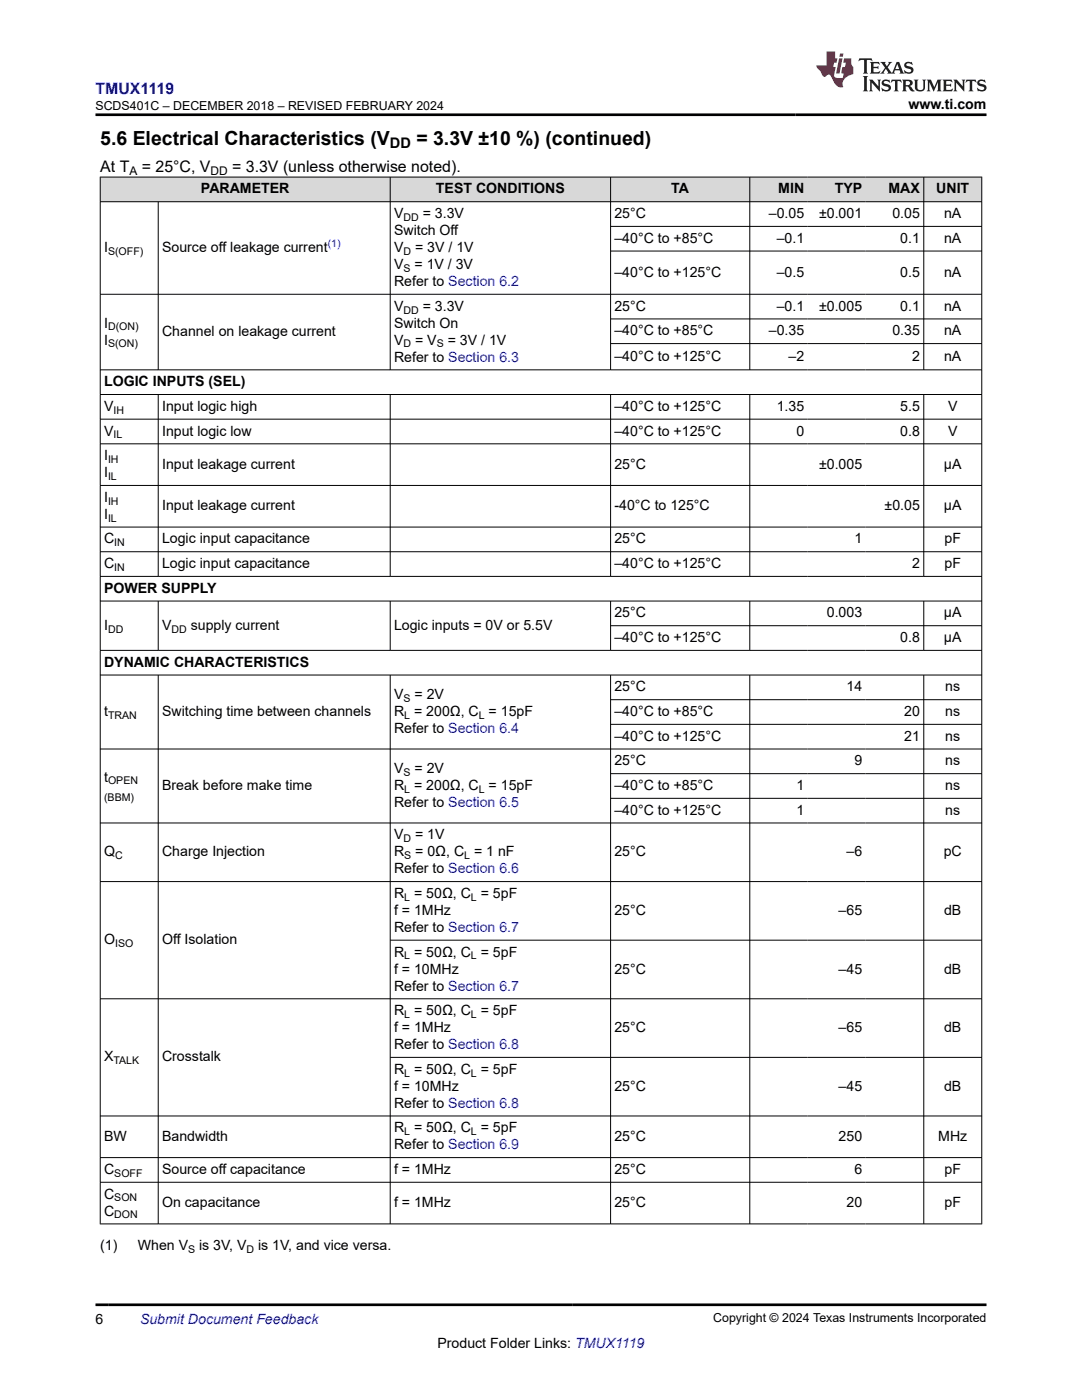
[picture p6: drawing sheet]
<svg xmlns="http://www.w3.org/2000/svg" width="216mm" height="279mm" viewBox="0 0 216 279" stroke-linecap="round" stroke-linejoin="round" font-family="sans-serif">
<defs><g id="words">
<g font-size="3.9">
<text x="20" y="28.8">5.6 Electrical Characteristics (V</text>
<text x="83.1" y="28.8">= 3.3V ±10 %) (continued)</text>
</g>
<text font-size="3.2" fill="#00f" x="19" y="18.7">TMUX1119</text>
<g font-size="3.2">
<text x="20" y="34.3">At T</text>
<text x="28.3" y="34.3">= 25°C, V</text>
<text x="46.3" y="34.3">= 3.3V (unless otherwise noted).</text>
</g>
<text font-size="2.9" x="77.8" y="29.6">DD</text>
<g font-size="2.8">
<text x="181.3" y="21.8">www.ti.com</text>
<text x="40.1" y="38.6">PARAMETER</text>
<text x="87" y="38.6">TEST CONDITIONS</text>
<text x="133.9" y="38.6">TA</text>
<text x="155.3" y="38.6">MIN</text>
<text x="166.6" y="38.6">TYP</text>
<text x="177.3" y="38.6">MAX</text>
<text x="186.8" y="38.6">UNIT</text>
<text x="78.6" y="43.5">V</text>
<text x="78.6" y="46.9">Switch Off</text>
<text x="84.4" y="43.5">= 3.3V</text>
<text x="122.6" y="43.5">25°C</text>
<text x="153.4" y="43.5">–0.05</text>
<text x="163.4" y="43.5">±0.001</text>
<text x="178.1" y="43.5">0.05</text>
<text x="188.4" y="43.5">nA</text>
<text x="20.8" y="50.3">I</text>
<text x="32.3" y="50.3">Source off leakage current</text>
<text x="78.6" y="50.3">V</text>
<text x="78.6" y="53.7">V</text>
<text x="82.7" y="53.7">= 1V / 3V</text>
<text x="82.8" y="50.3">= 3V / 1V</text>
<text x="122.6" y="48.5">–40°C to +85°C</text>
<text x="155" y="48.5">–0.1</text>
<text x="179.6" y="48.5">0.1</text>
<text x="188.4" y="48.5">nA</text>
<text x="78.6" y="57.1">Refer to Section 6.2</text>
<text x="122.6" y="55.2">–40°C to +125°C</text>
<text x="155" y="55.2">–0.5</text>
<text x="179.6" y="55.2">0.5</text>
<text x="188.4" y="55.2">nA</text>
<text x="20.8" y="65.4">I</text>
<text x="78.6" y="62">V</text>
<text x="78.6" y="65.4">Switch On</text>
<text x="84.4" y="62">= 3.3V</text>
<text x="122.6" y="62">25°C</text>
<text x="155" y="62">–0.1</text>
<text x="163.4" y="62">±0.005</text>
<text x="179.6" y="62">0.1</text>
<text x="188.4" y="62">nA</text>
<text x="20.8" y="68.8">I</text>
<text x="32.3" y="67.1">Channel on leakage current</text>
<text x="78.6" y="68.8">V</text>
<text x="82.8" y="68.8">= V</text>
<text x="89.3" y="68.8">= 3V / 1V</text>
<text x="122.6" y="66.9">–40°C to +85°C</text>
<text x="153.4" y="66.9">–0.35</text>
<text x="178.1" y="66.9">0.35</text>
<text x="188.4" y="66.9">nA</text>
<text x="20.8" y="77.1">LOGIC INPUTS (SEL)</text>
<text x="78.6" y="72.2">Refer to Section 6.3</text>
<text x="122.6" y="72">–40°C to +125°C</text>
<text x="157.3" y="72">–2</text>
<text x="182" y="72">2</text>
<text x="188.4" y="72">nA</text>
<text x="20.8" y="82">V</text>
<text x="32.3" y="82">Input logic high</text>
<text x="122.6" y="82">–40°C to +125°C</text>
<text x="155" y="82">1.35</text>
<text x="179.6" y="82">5.5</text>
<text x="189.2" y="82">V</text>
<text x="20.8" y="86.9">V</text>
<text x="32.3" y="86.9">Input logic low</text>
<text x="122.6" y="86.9">–40°C to +125°C</text>
<text x="158.9" y="86.9">0</text>
<text x="179.6" y="86.9">0.8</text>
<text x="189.2" y="86.9">V</text>
<text x="20.8" y="91.8">I</text>
<text x="20.8" y="95.2">I</text>
<text x="32.3" y="93.5">Input leakage current</text>
<text x="122.6" y="93.5">25°C</text>
<text x="163.4" y="93.5">±0.005</text>
<text x="188.4" y="93.5">µA</text>
<text x="20.8" y="100.2">I</text>
<text x="32.3" y="101.8">Input leakage current</text>
<text x="122.6" y="101.8">-40°C to 125°C</text>
<text x="176.5" y="101.8">±0.05</text>
<text x="188.4" y="101.8">µA</text>
<text x="20.8" y="103.5">I</text>
<text x="20.8" y="108.5">C</text>
<text x="20.8" y="113.4">C</text>
<text x="32.3" y="108.5">Logic input capacitance</text>
<text x="32.3" y="113.4">Logic input capacitance</text>
<text x="122.6" y="108.5">25°C</text>
<text x="122.6" y="113.4">–40°C to +125°C</text>
<text x="170.5" y="108.5">1</text>
<text x="182" y="113.4">2</text>
<text x="188.5" y="108.5">pF</text>
<text x="188.5" y="113.4">pF</text>
<text x="20.8" y="118.3">POWER SUPPLY</text>
<text x="20.8" y="125.7">I</text>
<text x="32.3" y="125.7">V</text>
<text x="38.1" y="125.7">supply current</text>
<text x="78.6" y="125.7">Logic inputs = 0V or 5.5V</text>
<text x="122.6" y="123.2">25°C</text>
<text x="165" y="123.2">0.003</text>
<text x="188.4" y="123.2">µA</text>
<text x="122.6" y="128.1">–40°C to +125°C</text>
<text x="179.6" y="128.1">0.8</text>
<text x="188.4" y="128.1">µA</text>
<text x="20.8" y="133.1">DYNAMIC CHARACTERISTICS</text>
<text x="122.6" y="138">25°C</text>
<text x="168.9" y="138">14</text>
<text x="188.6" y="138">ns</text>
<text x="20.8" y="142.9">t</text>
<text x="32.3" y="142.9">Switching time between channels</text>
<text x="78.6" y="139.5">V</text>
<text x="78.6" y="142.9">R = 200Ω, C = 15pF</text>
<text x="82.7" y="139.5">= 2V</text>
<text x="122.6" y="142.9">–40°C to +85°C</text>
<text x="180.4" y="142.9">20</text>
<text x="188.6" y="142.9">ns</text>
<text x="78.6" y="146.3">Refer to Section 6.4</text>
<text x="122.6" y="147.8">–40°C to +125°C</text>
<text x="180.4" y="147.8">21</text>
<text x="188.6" y="147.8">ns</text>
<text x="20.8" y="156">t</text>
<text x="78.6" y="154.3">V</text>
<text x="82.7" y="154.3">= 2V</text>
<text x="122.6" y="152.8">25°C</text>
<text x="170.5" y="152.8">9</text>
<text x="188.6" y="152.8">ns</text>
<text x="32.3" y="157.7">Break before make time</text>
<text x="78.6" y="157.7">R = 200Ω, C = 15pF</text>
<text x="78.6" y="161.1">Refer to Section 6.5</text>
<text x="122.6" y="157.7">–40°C to +85°C</text>
<text x="158.9" y="157.7">1</text>
<text x="188.6" y="157.7">ns</text>
<text x="78.6" y="167.5">V</text>
<text x="82.8" y="167.5">= 1V</text>
<text x="122.6" y="162.6">–40°C to +125°C</text>
<text x="158.9" y="162.6">1</text>
<text x="188.6" y="162.6">ns</text>
<text x="20.8" y="170.9">Q</text>
<text x="32.3" y="170.9">Charge Injection</text>
<text x="78.6" y="170.9">R</text>
<text x="82.9" y="170.9">= 0Ω, C = 1 nF</text>
<text x="122.6" y="170.9">25°C</text>
<text x="168.9" y="170.9">–6</text>
<text x="188.3" y="170.9">pC</text>
<text x="78.6" y="174.3">Refer to Section 6.6</text>
<text x="78.6" y="179.2">R = 50Ω, C = 5pF</text>
<text x="78.6" y="182.6">f = 1MHz</text>
<text x="78.6" y="186">Refer to Section 6.7</text>
<text x="122.6" y="182.6">25°C</text>
<text x="167.3" y="182.6">–65</text>
<text x="188.4" y="182.6">dB</text>
<text x="20.8" y="188.4">O</text>
<text x="32.3" y="188.4">Off Isolation</text>
<text x="78.6" y="190.9">R = 50Ω, C = 5pF</text>
<text x="78.6" y="194.3">f = 10MHz</text>
<text x="78.6" y="197.7">Refer to Section 6.7</text>
<text x="122.6" y="194.3">25°C</text>
<text x="167.3" y="194.3">–45</text>
<text x="188.4" y="194.3">dB</text>
<text x="78.6" y="202.6">R = 50Ω, C = 5pF</text>
<text x="78.6" y="206">f = 1MHz</text>
<text x="78.6" y="209.4">Refer to Section 6.8</text>
<text x="122.6" y="206">25°C</text>
<text x="167.3" y="206">–65</text>
<text x="188.4" y="206">dB</text>
<text x="20.8" y="211.8">X</text>
<text x="32.3" y="211.8">Crosstalk</text>
<text x="78.6" y="214.3">R = 50Ω, C = 5pF</text>
<text x="78.6" y="217.7">f = 10MHz</text>
<text x="78.6" y="221.1">Refer to Section 6.8</text>
<text x="122.6" y="217.7">25°C</text>
<text x="167.3" y="217.7">–45</text>
<text x="188.4" y="217.7">dB</text>
<text x="20.8" y="227.7">BW</text>
<text x="32.3" y="227.7">Bandwidth</text>
<text x="78.6" y="226">R = 50Ω, C = 5pF</text>
<text x="122.6" y="227.7">25°C</text>
<text x="167.3" y="227.7">250</text>
<text x="187.2" y="227.7">MHz</text>
<text x="78.6" y="229.4">Refer to Section 6.9</text>
<text x="20.8" y="234.3">C</text>
<text x="20.8" y="239.2">C</text>
<text x="32.3" y="234.3">Source off capacitance</text>
<text x="78.6" y="234.3">f = 1MHz</text>
<text x="122.6" y="234.3">25°C</text>
<text x="170.5" y="234.3">6</text>
<text x="188.5" y="234.3">pF</text>
<text x="20.8" y="242.6">C</text>
<text x="32.3" y="240.9">On capacitance</text>
<text x="78.6" y="240.9">f = 1MHz</text>
<text x="122.6" y="240.9">25°C</text>
<text x="168.9" y="240.9">20</text>
<text x="188.5" y="240.9">pF</text>
<text x="20" y="249.4">(1)</text>
<text x="27.5" y="249.4">When V</text>
<text x="39.7" y="249.4">is 3V, V</text>
<text x="51.5" y="249.4">is 1V, and vice versa.</text>
<text x="19" y="264.2">6</text>
<text x="87.3" y="269">Product Folder Links: TMUX1119</text>
</g>
<text font-size="2.8" fill="#00f" x="27.9" y="264.2">Submit Document Feedback</text>
<g font-size="2.5">
<text x="19.1" y="21.9">SCDS401C – DECEMBER 2018 – REVISED FEBRUARY 2024</text>
<text x="142.3" y="263.9">Copyright © 2024 Texas Instruments Incorporated</text>
</g>
<g font-size="2.4">
<text x="25.8" y="34.9">A</text>
<text x="42" y="34.9">DD</text>
</g>
<g font-size="2.1">
<text x="80.5" y="44.1">DD</text>
<text x="21.6" y="50.9">S(OFF)</text>
<text x="80.5" y="50.9">D</text>
<text x="80.5" y="54.3">S</text>
<text x="21.6" y="66">D(ON)</text>
<text x="80.5" y="62.6">DD</text>
<text x="21.6" y="69.3">S(ON)</text>
<text x="80.5" y="69.3">D</text>
<text x="87.1" y="69.3">S</text>
<text x="22.6" y="82.6">IH</text>
<text x="22.6" y="87.5">IL</text>
<text x="21.6" y="92.4">IH</text>
<text x="21.6" y="95.8">IL</text>
<text x="21.6" y="100.7">IH</text>
<text x="21.6" y="104.1">IL</text>
<text x="22.8" y="109">IN</text>
<text x="22.8" y="113.9">IN</text>
<text x="21.6" y="126.3">DD</text>
<text x="34.2" y="126.3">DD</text>
<text x="21.6" y="143.5">TRAN</text>
<text x="80.5" y="140.1">S</text>
<text x="80.7" y="143.5">L</text>
<text x="95.5" y="143.5">L</text>
<text x="80.5" y="154.9">S</text>
<text x="20.8" y="159.9">(BBM)</text>
<text x="21.6" y="156.5">OPEN</text>
<text x="80.7" y="158.2">L</text>
<text x="95.5" y="158.2">L</text>
<text x="23" y="171.5">C</text>
<text x="80.5" y="168.1">D</text>
<text x="80.7" y="171.5">S</text>
<text x="92.6" y="171.5">L</text>
<text x="80.7" y="179.8">L</text>
<text x="94" y="179.8">L</text>
<text x="23" y="189">ISO</text>
<text x="80.7" y="191.5">L</text>
<text x="94" y="191.5">L</text>
<text x="80.7" y="203.2">L</text>
<text x="94" y="203.2">L</text>
<text x="22.6" y="212.4">TALK</text>
<text x="80.7" y="214.9">L</text>
<text x="94" y="214.9">L</text>
<text x="80.7" y="226.6">L</text>
<text x="94" y="226.6">L</text>
<text x="22.8" y="234.9">SOFF</text>
<text x="22.8" y="239.8">SON</text>
<text x="22.8" y="243.2">DON</text>
<text x="37.5" y="250">S</text>
<text x="49.2" y="250">D</text>
</g>
<text font-size="2.1" fill="#00f" x="65.4" y="49.4">(1)</text>
</g></defs>
<g fill="#d8d8d8">
<path d="M20 35.3h175.9v5h-175.9z" fill-rule="evenodd"/>
<path d="M20.1 35.4h57.7v4.8h-57.7z" fill-rule="evenodd"/>
<path d="M77.9 35.4h43.9v4.8h-43.9z" fill-rule="evenodd"/>
<path d="M121.9 35.4h27.6v4.8h-27.6z" fill-rule="evenodd"/>
<path d="M149.7 35.4h11.5v4.8h-11.5z" fill-rule="evenodd"/>
<path d="M161.2 35.4h11.6v4.8h-11.6z" fill-rule="evenodd"/>
<path d="M172.8 35.4h11.5v4.8h-11.5z" fill-rule="evenodd"/>
<path d="M184.4 35.4h11.4v4.8h-11.4z" fill-rule="evenodd"/>
</g>
<g fill="none" stroke="#000" stroke-width=".2">
<path d="M19.9 35.3h176.1M20 35.3v209M77.9 35.3v38.6M121.8 35.3v38.6M149.6 35.3v38.6M184.3 35.3v38.6M195.9 35.3v209M19.9 40.3h176.1M19.9 58.7h176.1M31.6 40.3v33.6M121.8 45.2h74.2M121.8 50.1h74.2"/>
<path d="M19.9 73.8h176.1M19.9 78.7h176.1M31.6 78.7v36.4M77.9 78.7v36.4M121.8 78.7v36.4M121.8 63.6h74.2M121.8 68.6h74.2M149.6 78.7v36.4M184.3 78.7v36.4M19.9 83.7h176.1M19.9 88.6h176.1M19.9 96.9h176.1"/>
<path d="M19.9 105.2h176.1M19.9 110.1h176.1M19.9 115h176.1M19.9 120h176.1M31.6 120v9.9M77.9 120v9.9M121.8 120v9.9M149.6 120v9.9M184.3 120v9.9M19.9 129.8h176.1M19.9 134.7h176.1M31.6 134.7v109.6"/>
<path d="M77.9 134.7v109.6M121.8 134.7v109.6M121.8 124.9h74.2M121.8 139.6h74.2M149.6 134.7v109.6M184.3 134.7v109.6M121.8 144.6h74.2M121.8 154.4h74.2M121.8 159.3h74.2M196 149.5h-176.1M19.9 175.9h176.1M196 164.2h-176.1"/>
<path d="M77.9 187.6h118.1M196 199.3h-176.1M77.9 211h118.1M19.9 231h176.1M19.9 235.9h176.1M196 222.7h-176.1M19.9 244.3h176.1"/>
</g>
<path d="M171.5 11.6l-.2 .6 .5-.2h.6v.1v2.2l-.2 .4h1l-.2-.4v-2.2v-.1h.5l.5 .2-.1-.6zM173.6 12.4l.2 .3v1.6l-.2 .4h1.9l.1-.6a1.08 1.08 0 0 1-1.3 .2v-.7h.6l.4 .2v-.7l-.4 .2h-.6v-.5l.2-.2a1 1 0 0 1 1 .3l-.1-.5zM175.7 12.4l.9 1.1-1 1.2h.9l-.2-.2 .5-.8 .4 .8-.2 .2h1.6l-.2-.2 .2-.5h.9l.1 .5-.1 .2h.9l-.2-.4-.8-1.9h-.5l-.9 2.1-.9-1.1 .9-1h-.8l.2 .2-.4 .6-.4-.6 .2-.2zM179 12.8l.4 1h-.7zM180.7 12.5a.65 .65 0 0 0-.2 .7 .65 .65 0 0 0 .6 .5l.6 .1 .1 .3a.79 .79 0 0 1-.7 .4 .79 .79 0 0 1-.7-.5l.1 .7 .2-.1a.93 .93 0 0 0 1.1 0 .93 .93 0 0 0 .4-.9 1.46 1.46 0 0 0-1.2-.6l-.1-.3a1.09 1.09 0 0 1 1.2 .2l-.2-.6-.1 .1-.5-.2zM172.2 15.2l.2 .4v2.2l-.2 .4h1l-.2-.4v-2.2l.2-.4zM173.4 15.9l.2 .4v1.5l-.2 .4h.8l-.3-.4 .1-1.3 1.6 1.8v-2l.2-.4h-.7l.1 .2 .1 1.1-1.2-1.3zM176.2 16a.65 .65 0 0 0-.2 .8 .65 .65 0 0 0 .6 .4l.6 .2 .1 .2a.79 .79 0 0 1-.7 .4 .79 .79 0 0 1-.7-.5l.1 .7 .2-.1a.93 .93 0 0 0 1.1 .1 .93 .93 0 0 0 .4-1 1.46 1.46 0 0 0-1.2-.5l-.1-.4a1.09 1.09 0 0 1 1.2 .2l-.1-.6-.2 .1-.5-.1zM177.9 15.9l-.1 .6a.63 .63 0 0 1 .8-.3v1.6l-.3 .4h1l-.2-.4v-1.6a.66 .66 0 0 1 .8 .3l-.1-.6zM180 15.9l.2 .4v1.5l-.2 .4h1l-.2-.2-.1-.7h.5l.1 .2a.79 .79 0 0 0 1.2 .6l-1-.9a.61 .61 0 0 0 .6-.6 .61 .61 0 0 0-.5-.7zM180.8 16.2h.1a.47 .47 0 0 1 .5 .1 .47 .47 0 0 1 .1 .5l-.1 .1-.7 .1zM182.3 15.9l.2 .2a2.27 2.27 0 0 0 .4 2 1.04 1.04 0 0 0 1.7-.7v-1.3l.2-.2h-.8l.2 .4v1.1a.6 .6 0 0 1-.6 .6 .6 .6 0 0 1-.6-.6v-1.1l.3-.4zM184.9 15.9l.2 .4v1.5l-.2 .4h.8l-.3-.4v-1.4l.9 1.9 .9-1.9v1.4l-.3 .4h1l-.2-.4v-1.5l.2-.4h-.8l-.7 1.5-.6-1.5zM188.1 15.9l.2 .4v1.5l-.2 .4h1.9l.1-.6a1.09 1.09 0 0 1-1.3 .2v-.7h.6l.4 .2v-.6l-.4 .2h-.6v-.6l.2-.1a1.01 1.01 0 0 1 1 .3l-.1-.6zM190.2 15.9l.3 .4v1.5l-.3 .4h.8l-.2-.4v-1.3l1.6 1.8v-2l.2-.4h-.7l.2 .2v1.1l-1.2-1.3zM192.8 15.9l-.1 .6a.63 .63 0 0 1 .8-.3v1.6l-.3 .4h1l-.2-.4v-1.6a.66 .66 0 0 1 .8 .3l-.1-.6zM195.2 16a.65 .65 0 0 0-.2 .8 .65 .65 0 0 0 .6 .4l.6 .2 .2 .2a.79 .79 0 0 1-.7 .4 .79 .79 0 0 1-.7-.5l.1 .7 .2-.1a.93 .93 0 0 0 1 .1 .93 .93 0 0 0 .5-1 1.46 1.46 0 0 0-1.3-.5v-.4a1.09 1.09 0 0 1 1.2 .2l-.2-.6-.2 .1-.5-.1z" fill="#231f20"/>
<path d="M164.9 10.3v2.7h-2l.1 .4 .8 1a.95 .95 0 0 0 1 .9 .59 .59 0 0 1 .5-.4 .59 .59 0 0 1 .5 .3l.4 .8a1.59 1.59 0 0 0 2.1 1.4 1.61 1.61 0 0 1 1-2.3l1-.3-.1-1.5a1.59 1.59 0 0 1-.3-1.7h-1.5l-.2 .9h.6l-.2 .9h-.5l-.2 .9v.3l.4 .1-.1 .9h-.7a.73 .73 0 0 1-1-.7l.3-1.5h-.5l.1-.9h.5l.2-.9h-.5v-1.3zM167.4 11.6l-.6 3.1h.7l.6-3.1zM167.6 10.7l-.1 .6h.7l.1-.6z" fill="#ed1c24"/>
<path d="M19 22.9h177.8M19 260.4h177.8" fill="none" stroke="#000" stroke-width=".53"/>
<use href="#words"/>
</svg>
